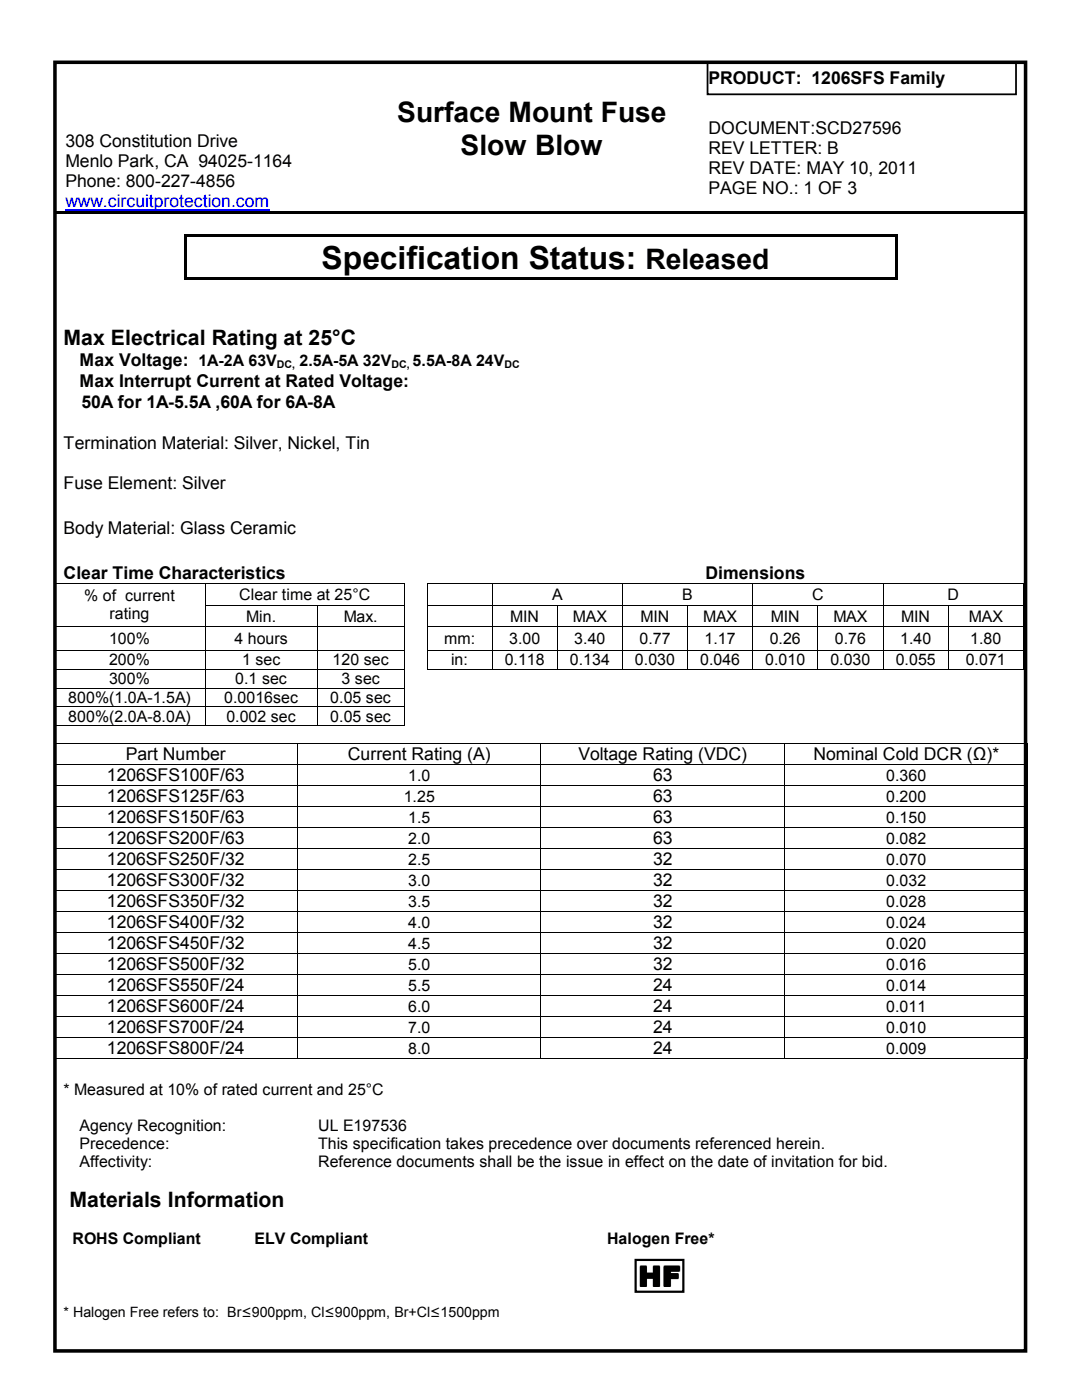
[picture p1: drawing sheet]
<svg xmlns="http://www.w3.org/2000/svg" width="216mm" height="279mm" viewBox="0 0 216 279" stroke-linecap="round" stroke-linejoin="round" font-family="sans-serif">
<defs><g id="words">
<text font-size="6.3" x="64.2" y="53.6">Specification Status:</text>
<g font-size="5.6">
<text x="79.2" y="24.4">Surface Mount Fuse</text>
<text x="91.9" y="31">Slow Blow</text>
<text x="128.8" y="53.6">Released</text>
<text x="127.3" y="256.8">HF</text>
</g>
<g font-size="4.2">
<text x="12.7" y="68.8">Max Electrical Rating at 25°C</text>
<text x="13.9" y="240.9">Materials Information</text>
</g>
<g font-size="3.5">
<text x="141.4" y="16.8">PRODUCT: 1206SFS Family</text>
<text x="13" y="29.3">308 Constitution Drive</text>
<text x="141.4" y="26.7">DOCUMENT:SCD27596</text>
<text x="13" y="33.3">Menlo Park, CA 94025-1164</text>
<text x="141.4" y="30.7">REV LETTER: B</text>
<text x="141.4" y="34.7">REV DATE: MAY 10, 2011</text>
<text x="13" y="37.3">Phone: 800-227-4856</text>
<text x="141.4" y="38.8">PAGE NO.: 1 OF 3</text>
<text x="15.9" y="73.1">Max Voltage: 1A-2A 63V</text>
<text x="15.9" y="77.3">Max Interrupt Current at Rated Voltage:</text>
<text x="16.3" y="81.5">50A for 1A-5.5A ,60A for 6A-8A</text>
<text x="12.7" y="89.6">Termination Material: Silver, Nickel, Tin</text>
<text x="12.7" y="97.6">Fuse Element: Silver</text>
<text x="12.7" y="106.5">Body Material: Glass Ceramic</text>
<text x="12.7" y="115.5">Clear Time Characteristics</text>
<text x="140.8" y="115.5">Dimensions</text>
<text x="21.3" y="155.9">1206SFS100F/63</text>
<text x="25.1" y="151.8">Part Number</text>
<text x="69.4" y="151.8">Current Rating (A)</text>
<text x="115.4" y="151.8">Voltage Rating (VDC)</text>
<text x="130.3" y="155.9">63</text>
<text x="162.3" y="151.8">Nominal Cold DCR (Ω)*</text>
<text x="21.3" y="160.1">1206SFS125F/63</text>
<text x="130.3" y="160.1">63</text>
<text x="21.3" y="164.3">1206SFS150F/63</text>
<text x="130.3" y="164.3">63</text>
<text x="21.3" y="168.5">1206SFS200F/63</text>
<text x="21.3" y="172.7">1206SFS250F/32</text>
<text x="130.3" y="168.5">63</text>
<text x="130.3" y="172.7">32</text>
<text x="21.3" y="176.9">1206SFS300F/32</text>
<text x="130.3" y="176.9">32</text>
<text x="21.3" y="181.1">1206SFS350F/32</text>
<text x="21.3" y="185.3">1206SFS400F/32</text>
<text x="130.3" y="181.1">32</text>
<text x="130.3" y="185.3">32</text>
<text x="21.3" y="189.5">1206SFS450F/32</text>
<text x="130.3" y="189.5">32</text>
<text x="21.3" y="193.7">1206SFS500F/32</text>
<text x="21.3" y="197.9">1206SFS550F/24</text>
<text x="130.3" y="193.7">32</text>
<text x="130.3" y="197.9">24</text>
<text x="21.3" y="202">1206SFS600F/24</text>
<text x="130.3" y="202">24</text>
<text x="21.3" y="206.2">1206SFS700F/24</text>
<text x="130.3" y="206.2">24</text>
<text x="21.3" y="210.4">1206SFS800F/24</text>
<text x="130.3" y="210.4">24</text>
</g>
<text font-size="3.5" fill="#00f" x="13" y="41.3">www.circuitprotection.com</text>
<g font-size="3.2">
<text x="59.8" y="73.1">2.5A-5A 32V</text>
<text x="82.3" y="73.1">5.5A-8A 24V</text>
<text x="47.8" y="119.7">Clear time at 25°C</text>
<text x="110.2" y="119.7">A</text>
<text x="136.1" y="119.7">B</text>
<text x="162.1" y="119.7">C</text>
<text x="189.1" y="119.7">D</text>
<text x="16.8" y="120">% of current</text>
<text x="21.8" y="123.6">rating</text>
<text x="49.1" y="124.1">Min.</text>
<text x="68.6" y="124.1">Max.</text>
<text x="101.8" y="124.1">MIN</text>
<text x="114.3" y="124.1">MAX</text>
<text x="127.8" y="124.1">MIN</text>
<text x="140.3" y="124.1">MAX</text>
<text x="153.8" y="124.1">MIN</text>
<text x="166.3" y="124.1">MAX</text>
<text x="179.8" y="124.1">MIN</text>
<text x="193.3" y="124.1">MAX</text>
<text x="21.8" y="128.6">100%</text>
<text x="46.8" y="128.6">4 hours</text>
<text x="88.6" y="128.6">mm:</text>
<text x="101.6" y="128.6">3.00</text>
<text x="114.6" y="128.6">3.40</text>
<text x="127.6" y="128.6">0.77</text>
<text x="140.6" y="128.6">1.17</text>
<text x="153.6" y="128.6">0.26</text>
<text x="166.6" y="128.6">0.76</text>
<text x="179.6" y="128.6">1.40</text>
<text x="193.6" y="128.6">1.80</text>
<text x="21.8" y="132.8">200%</text>
<text x="21.8" y="136.6">300%</text>
<text x="46.9" y="136.6">0.1 sec</text>
<text x="48.3" y="132.8">1 sec</text>
<text x="66.4" y="132.8">120 sec</text>
<text x="68.2" y="136.6">3 sec</text>
<text x="90" y="132.8">in:</text>
<text x="100.7" y="132.8">0.118</text>
<text x="113.7" y="132.8">0.134</text>
<text x="126.7" y="132.8">0.030</text>
<text x="139.7" y="132.8">0.046</text>
<text x="152.7" y="132.8">0.010</text>
<text x="165.7" y="132.8">0.030</text>
<text x="178.7" y="132.8">0.055</text>
<text x="192.7" y="132.8">0.071</text>
<text x="13.6" y="140.3">800%(1.0A-1.5A)</text>
<text x="44.7" y="140.3">0.0016sec</text>
<text x="65.9" y="140.3">0.05 sec</text>
<text x="13.6" y="144.1">800%(2.0A-8.0A)</text>
<text x="45.2" y="144.1">0.002 sec</text>
<text x="65.9" y="144.1">0.05 sec</text>
<text x="81.4" y="155.8">1.0</text>
<text x="176.8" y="155.8">0.360</text>
<text x="80.6" y="160">1.25</text>
<text x="176.8" y="160">0.200</text>
<text x="81.4" y="164.2">1.5</text>
<text x="176.8" y="164.2">0.150</text>
<text x="81.4" y="168.4">2.0</text>
<text x="81.4" y="172.6">2.5</text>
<text x="176.8" y="168.4">0.082</text>
<text x="176.8" y="172.6">0.070</text>
<text x="81.4" y="176.8">3.0</text>
<text x="176.8" y="176.8">0.032</text>
<text x="81.4" y="181">3.5</text>
<text x="81.4" y="185.2">4.0</text>
<text x="176.8" y="181">0.028</text>
<text x="176.8" y="185.2">0.024</text>
<text x="81.4" y="189.3">4.5</text>
<text x="176.8" y="189.3">0.020</text>
<text x="81.4" y="193.5">5.0</text>
<text x="81.4" y="197.7">5.5</text>
<text x="176.8" y="193.5">0.016</text>
<text x="176.8" y="197.7">0.014</text>
<text x="81.4" y="201.9">6.0</text>
<text x="176.8" y="201.9">0.011</text>
<text x="81.4" y="206.1">7.0</text>
<text x="176.8" y="206.1">0.010</text>
<text x="81.4" y="210.3">8.0</text>
<text x="176.8" y="210.3">0.009</text>
<text x="12.7" y="218.5">* Measured at 10% of rated current and 25°C</text>
<text x="15.9" y="225.7">Agency Recognition:</text>
<text x="63.5" y="225.7">UL E197536</text>
<text x="15.9" y="232.9">Affectivity:</text>
<text x="15.9" y="229.3">Precedence:</text>
<text x="63.5" y="229.3">This specification takes precedence over documents referenced herein.</text>
<text x="63.5" y="232.9">Reference documents shall be the issue in effect on the date of invitation for bid.</text>
<text x="14.5" y="248.2">ROHS Compliant</text>
<text x="50.8" y="248.2">ELV Compliant</text>
<text x="121.2" y="248.2">Halogen Free*</text>
</g>
<text font-size="2.8" x="12.7" y="262.8">* Halogen Free refers to: Br≤900ppm, Cl≤900ppm, Br+Cl≤1500ppm</text>
<g font-size="2.1">
<text x="55.2" y="73.4">DC,</text>
<text x="78.1" y="73.4">DC,</text>
<text x="100.7" y="73.4">DC</text>
</g>
</g></defs>
<path d="M13 41.9h40.8" fill="none" stroke="#00f" stroke-width=".25"/>
<g fill="#000">
<path d="M10.8 42.1h61.9v.6h-61.9zM36.7 46.7h.6v.5h-.6zM36.7 55.4h.6v.5h-.6zM36.7 47.2h.6v8.2h-.6zM37.3 46.7h141.3v.5h-141.3zM37.3 55.4h141.3v.5h-141.3zM72.5 42.1h.5v.6h-.5zM73 42.1h66.5v.6h-66.5zM139.2 42.1h.5v.6h-.5zM139.7 42.1h65.1v.6h-65.1zM178.6 46.7h.6v.5h-.6zM178.6 55.4h.6v.5h-.6z"/>
<path d="M178.6 47.2h.6v8.2h-.6zM10.7 116.3h.2v.2h-.2zM40.9 116.3h.1v.2h-.1zM80.6 116.3h.2v.2h-.2zM85.1 116.3h.2v.2h-.2zM98.1 116.3h.2v.2h-.2zM124.1 116.3h.2v.2h-.2zM150.1 116.3h.2v.2h-.2zM176.1 116.3h.2v.2h-.2zM204.1 116.3h.2v.2h-.2zM10.7 120.7h.2v.1h-.2zM10.7 125h.2v.2h-.2z"/>
<path d="M10.7 129.7h.2v.2h-.2zM10.7 133.5h.2v.1h-.2zM10.7 137.2h.2v.2h-.2zM40.9 120.7h.1v.1h-.1zM40.9 125h.1v.2h-.1zM40.9 129.7h.1v.2h-.1zM40.9 133.5h.1v.1h-.1zM40.9 137.2h.1v.2h-.1zM63.2 120.7h.2v.1h-.2zM63.2 125h.2v.2h-.2zM63.2 129.7h.2v.2h-.2zM63.2 133.5h.2v.1h-.2z"/>
<path d="M63.2 137.2h.2v.2h-.2zM80.6 120.7h.2v.1h-.2zM80.6 125h.2v.2h-.2zM80.6 129.7h.2v.2h-.2zM80.6 133.5h.2v.1h-.2zM80.6 137.2h.2v.2h-.2zM85.1 120.7h.2v.1h-.2zM85.1 125h.2v.2h-.2zM85.1 129.7h.2v.2h-.2zM85.1 133.5h.2v.1h-.2zM98.1 120.7h.2v.1h-.2zM98.1 125h.2v.2h-.2z"/>
<path d="M98.1 129.7h.2v.2h-.2zM98.1 133.5h.2v.1h-.2zM111.1 120.7h.2v.1h-.2zM111.1 125h.2v.2h-.2zM111.1 129.7h.2v.2h-.2zM111.1 133.5h.2v.1h-.2zM124.1 120.7h.2v.1h-.2zM124.1 125h.2v.2h-.2zM124.1 129.7h.2v.2h-.2zM124.1 133.5h.2v.1h-.2zM137.1 120.7h.2v.1h-.2zM137.1 125h.2v.2h-.2z"/>
<path d="M137.1 129.7h.2v.2h-.2zM137.1 133.5h.2v.1h-.2zM150.1 120.7h.2v.1h-.2zM150.1 125h.2v.2h-.2zM150.1 129.7h.2v.2h-.2zM150.1 133.5h.2v.1h-.2zM163.1 120.7h.2v.1h-.2zM163.1 125h.2v.2h-.2zM163.1 129.7h.2v.2h-.2zM163.1 133.5h.2v.1h-.2zM176.1 120.7h.2v.1h-.2zM176.1 125h.2v.2h-.2z"/>
<path d="M176.1 129.7h.2v.2h-.2zM176.1 133.5h.2v.1h-.2zM189.1 120.7h.2v.1h-.2zM189.1 125h.2v.2h-.2zM189.1 129.7h.2v.2h-.2zM189.1 133.5h.2v.1h-.2zM204.1 120.7h.2v.1h-.2zM204.1 125h.2v.2h-.2zM204.1 129.7h.2v.2h-.2zM204.1 133.5h.2v.1h-.2zM10.7 141h.2v.2h-.2zM10.7 144.8h.2v.1h-.2z"/>
<path d="M10.7 148.3h.2v.2h-.2zM10.7 152.5h.2v.2h-.2zM10.7 156.7h.2v.2h-.2zM40.9 141h.1v.2h-.1zM40.9 144.8h.1v.1h-.1zM59.3 148.3h.2v.2h-.2zM59.3 152.5h.2v.2h-.2zM59.3 156.7h.2v.2h-.2zM63.2 141h.2v.2h-.2zM63.2 144.8h.2v.1h-.2zM80.6 141h.2v.2h-.2zM80.6 144.8h.2v.1h-.2z"/>
<path d="M107.9 148.3h.1v.2h-.1zM107.9 152.5h.1v.2h-.1zM107.9 156.7h.1v.2h-.1zM156.5 148.3h.1v.2h-.1zM156.5 152.5h.1v.2h-.1zM156.5 156.7h.1v.2h-.1zM205 148.3h.2v.2h-.2zM205 152.5h.2v.2h-.2zM205 156.7h.2v.2h-.2zM10.7 160.9h.2v.2h-.2zM10.7 165.1h.2v.2h-.2zM10.7 169.3h.2v.1h-.2z"/>
<path d="M10.7 173.5h.2v.1h-.2zM10.7 177.7h.2v.1h-.2zM59.3 160.9h.2v.2h-.2zM59.3 165.1h.2v.2h-.2zM59.3 169.3h.2v.1h-.2zM59.3 173.5h.2v.1h-.2zM59.3 177.7h.2v.1h-.2zM107.9 160.9h.1v.2h-.1zM107.9 165.1h.1v.2h-.1zM107.9 169.3h.1v.1h-.1zM107.9 173.5h.1v.1h-.1zM107.9 177.7h.1v.1h-.1z"/>
<path d="M156.5 160.9h.1v.2h-.1zM156.5 165.1h.1v.2h-.1zM156.5 169.3h.1v.1h-.1zM156.5 173.5h.1v.1h-.1zM156.5 177.7h.1v.1h-.1zM205 160.9h.2v.2h-.2zM205 165.1h.2v.2h-.2zM205 169.3h.2v.1h-.2zM205 173.5h.2v.1h-.2zM205 177.7h.2v.1h-.2zM10.7 181.8h.2v.2h-.2zM10.7 186h.2v.2h-.2z"/>
<path d="M10.7 190.2h.2v.2h-.2zM10.7 194.4h.2v.2h-.2zM10.7 198.6h.2v.2h-.2zM59.3 181.8h.2v.2h-.2zM59.3 186h.2v.2h-.2zM59.3 190.2h.2v.2h-.2zM59.3 194.4h.2v.2h-.2zM59.3 198.6h.2v.2h-.2zM107.9 181.8h.1v.2h-.1zM107.9 186h.1v.2h-.1zM107.9 190.2h.1v.2h-.1zM107.9 194.4h.1v.2h-.1z"/>
<path d="M107.9 198.6h.1v.2h-.1zM156.5 181.8h.1v.2h-.1zM156.5 186h.1v.2h-.1zM156.5 190.2h.1v.2h-.1zM156.5 194.4h.1v.2h-.1zM156.5 198.6h.1v.2h-.1zM205 181.8h.2v.2h-.2zM205 186h.2v.2h-.2zM205 190.2h.2v.2h-.2zM205 194.4h.2v.2h-.2zM205 198.6h.2v.2h-.2zM10.7 202.8h.2v.2h-.2z"/>
<path d="M10.7 207h.2v.2h-.2zM10.7 211.2h.2v.2h-.2zM59.3 202.8h.2v.2h-.2zM59.3 207h.2v.2h-.2zM59.3 211.2h.2v.2h-.2zM107.9 202.8h.1v.2h-.1zM107.9 207h.1v.2h-.1zM107.9 211.2h.1v.2h-.1zM156.5 202.8h.1v.2h-.1zM156.5 207h.1v.2h-.1zM156.5 211.2h.1v.2h-.1zM205 202.8h.2v.2h-.2z"/>
<path d="M205 207h.2v.2h-.2zM205 211.2h.2v.2h-.2z"/>
</g>
<path d="M141.2 12.4h61.5v6.4h-61.5z" fill="none" stroke="#000" stroke-width=".35"/>
<g fill="none" stroke="#000" stroke-width=".2">
<path d="M10.8 116.5v4.2M10.9 116.4h30M40.9 116.5v4.2M41 116.4h39.6M80.7 116.5v4.2M85.2 116.5v4.2M85.3 116.4h12.8M98.2 116.5v4.2M98.3 116.4h25.8M124.2 116.5v4.2M124.3 116.4h25.8M150.2 116.5v4.2"/>
<path d="M150.3 116.4h25.8M176.2 116.5v4.2M176.3 116.4h27.8M204.2 116.5v4.2M10.8 120.8v4.2M10.8 125.2v4.5M10.8 129.9v3.6M10.8 133.6v3.6M10.8 137.4v3.6M10.9 125.1h30M10.9 129.8h30M10.9 133.5h30"/>
<path d="M10.9 137.3h30M40.9 120.8v4.2M40.9 125.2v4.5M40.9 129.9v3.6M40.9 133.6v3.6M40.9 137.4v3.6M41 120.8h22.2M41 125.1h22.2M41 129.8h22.2M41 133.5h22.2M41 137.3h22.2M63.3 120.8v4.2"/>
<path d="M63.3 125.2v4.5M63.3 129.9v3.6M63.3 133.6v3.6M63.3 137.4v3.6M63.4 120.8h17.2M63.4 125.1h17.2M63.4 129.8h17.2M63.4 133.5h17.2M63.4 137.3h17.2M80.7 120.8v4.2M80.7 125.2v4.5M80.7 129.9v3.6"/>
<path d="M80.7 133.6v3.6M80.7 137.4v3.6M85.2 120.8v4.2M85.2 125.2v4.5M85.2 129.9v3.6M85.3 120.8h12.8M85.3 125.1h12.8M85.3 129.8h12.8M85.3 133.5h12.8M98.2 120.8v4.2M98.2 125.2v4.5M98.2 129.9v3.6"/>
<path d="M98.3 120.8h12.8M98.3 125.1h12.8M98.3 129.8h12.8M98.3 133.5h12.8M111.2 120.8v4.2M111.2 125.2v4.5M111.2 129.9v3.6M111.3 120.8h12.8M111.3 125.1h12.8M111.3 129.8h12.8M111.3 133.5h12.8M124.2 120.8v4.2"/>
<path d="M124.2 125.2v4.5M124.2 129.9v3.6M124.3 120.8h12.8M124.3 125.1h12.8M124.3 129.8h12.8M124.3 133.5h12.8M137.2 120.8v4.2M137.2 125.2v4.5M137.2 129.9v3.6M137.3 120.8h12.8M137.3 125.1h12.8M137.3 129.8h12.8"/>
<path d="M137.3 133.5h12.8M150.2 120.8v4.2M150.2 125.2v4.5M150.2 129.9v3.6M150.3 120.8h12.8M150.3 125.1h12.8M150.3 129.8h12.8M150.3 133.5h12.8M163.2 120.8v4.2M163.2 125.2v4.5M163.2 129.9v3.6M163.3 120.8h12.8"/>
<path d="M163.3 125.1h12.8M163.3 129.8h12.8M163.3 133.5h12.8M176.2 120.8v4.2M176.2 125.2v4.5M176.2 129.9v3.6M176.3 120.8h12.8M176.3 125.1h12.8M176.3 129.8h12.8M176.3 133.5h12.8M189.2 120.8v4.2M189.2 125.2v4.5"/>
<path d="M189.2 129.9v3.6M189.3 120.8h14.8M189.3 125.1h14.8M189.3 129.8h14.8M189.3 133.5h14.8M204.2 120.8v4.2M204.2 125.2v4.5M204.2 129.9v3.6M10.8 141.2v3.6M10.8 148.5v4M10.8 152.7v4M10.8 156.9v4"/>
<path d="M10.9 141.1h30M10.9 144.9h30M10.9 148.4h48.4M10.9 152.6h48.4M10.9 156.8h48.4M40.9 141.2v3.6M41 141.1h22.2M41 144.9h22.2M59.4 148.5v4M59.4 152.7v4M59.4 156.9v4M59.5 148.4h48.4"/>
<path d="M59.5 152.6h48.4M59.5 156.8h48.4M63.3 141.2v3.6M63.4 141.1h17.2M63.4 144.9h17.2M80.7 141.2v3.6M107.9 148.5v4M107.9 152.7v4M107.9 156.9v4M108 148.4h48.5M108 152.6h48.5M108 156.8h48.5"/>
<path d="M156.5 148.5v4M156.5 152.7v4M156.5 156.9v4M156.6 148.4h48.4M156.6 152.6h48.4M156.6 156.8h48.4M205.1 148.5v4M205.1 152.7v4M205.1 156.9v4M10.8 161.1v4M10.8 165.3v4M10.8 169.4v4.1"/>
<path d="M10.8 173.6v4.1M10.8 177.8v4M10.9 161h48.4M10.9 165.2h48.4M10.9 169.4h48.4M10.9 173.6h48.4M10.9 177.7h48.4M59.4 161.1v4M59.4 165.3v4M59.4 169.4v4.1M59.4 173.6v4.1M59.4 177.8v4"/>
<path d="M59.5 161h48.4M59.5 165.2h48.4M59.5 169.4h48.4M59.5 173.6h48.4M59.5 177.7h48.4M107.9 161.1v4M107.9 165.3v4M107.9 169.4v4.1M107.9 173.6v4.1M107.9 177.8v4M108 161h48.5M108 165.2h48.5"/>
<path d="M108 169.4h48.5M108 173.6h48.5M108 177.7h48.5M156.5 161.1v4M156.5 165.3v4M156.5 169.4v4.1M156.5 173.6v4.1M156.5 177.8v4M156.6 161h48.4M156.6 165.2h48.4M156.6 169.4h48.4M156.6 173.6h48.4"/>
<path d="M156.6 177.7h48.4M205.1 161.1v4M205.1 165.3v4M205.1 169.4v4.1M205.1 173.6v4.1M205.1 177.8v4M10.8 182v4M10.8 186.2v4M10.8 190.4v4M10.8 194.6v4M10.8 198.8v4M10.9 181.9h48.4"/>
<path d="M10.9 186.1h48.4M10.9 190.3h48.4M10.9 194.5h48.4M10.9 198.7h48.4M59.4 182v4M59.4 186.2v4M59.4 190.4v4M59.4 194.6v4M59.4 198.8v4M59.5 181.9h48.4M59.5 186.1h48.4M59.5 190.3h48.4"/>
<path d="M59.5 194.5h48.4M59.5 198.7h48.4M107.9 182v4M107.9 186.2v4M107.9 190.4v4M107.9 194.6v4M107.9 198.8v4M108 181.9h48.5M108 186.1h48.5M108 190.3h48.5M108 194.5h48.5M108 198.7h48.5"/>
<path d="M156.5 182v4M156.5 186.2v4M156.5 190.4v4M156.5 194.6v4M156.5 198.8v4M156.6 181.9h48.4M156.6 186.1h48.4M156.6 190.3h48.4M156.6 194.5h48.4M156.6 198.7h48.4M205.1 182v4M205.1 186.2v4"/>
<path d="M205.1 190.4v4M205.1 194.6v4M205.1 198.8v4M10.8 203v4M10.8 207.2v4M10.9 202.9h48.4M10.9 207.1h48.4M10.9 211.3h48.4M59.4 203v4M59.4 207.2v4M59.5 202.9h48.4M59.5 207.1h48.4"/>
<path d="M59.5 211.3h48.4M107.9 203v4M107.9 207.2v4M108 202.9h48.5M108 207.1h48.5M108 211.3h48.5M156.5 203v4M156.5 207.2v4M156.6 202.9h48.4M156.6 207.1h48.4M156.6 211.3h48.4M205.1 203v4"/>
<path d="M205.1 207.2v4"/>
</g>
<path d="M11 12.4h193.6v257.2h-193.6z" fill="none" stroke="#000" stroke-width=".71"/>
<path d="M126.8 251.4h9.6v6.4h-9.6z" fill-rule="evenodd" fill="#fff"/>
<path d="M126.8 251.4h9.6v6.4h-9.6z" fill="none" stroke="#000" stroke-width=".44"/>
<use href="#words"/>
</svg>
